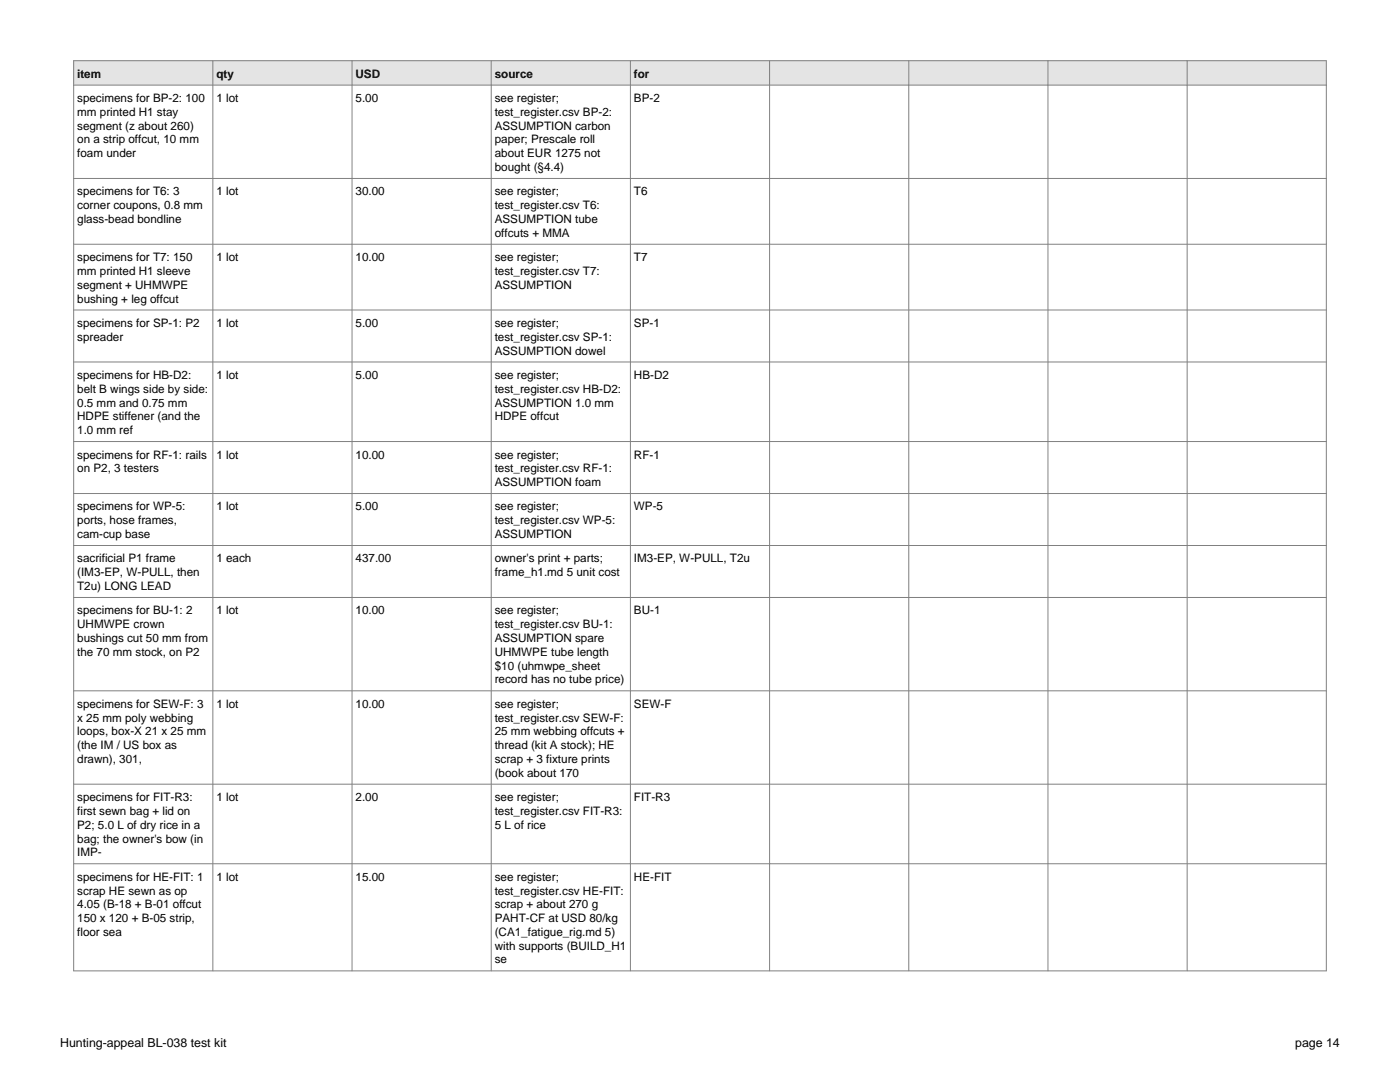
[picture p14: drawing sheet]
<svg xmlns="http://www.w3.org/2000/svg" width="279mm" height="216mm" viewBox="0 0 279 216" stroke-linecap="round" stroke-linejoin="round" font-family="sans-serif">
<defs><g id="words">
<g font-size="2.5">
<text x="12" y="208.9">Hunting-appeal BL-038 test kit</text>
<text x="258.5" y="208.9">page 14</text>
</g>
<g font-size="2.3">
<text x="15.4" y="15.5">item</text>
<text x="43.2" y="15.5">qty</text>
<text x="71" y="15.5">USD</text>
<text x="98.7" y="15.5">source</text>
<text x="126.5" y="15.5">for</text>
<text x="15.4" y="20.4">specimens for BP-2: 100</text>
<text x="15.4" y="23.1">mm printed H1 stay</text>
<text x="43.2" y="20.4">1 lot</text>
<text x="71" y="20.4">5.00</text>
<text x="98.7" y="20.4">see register;</text>
<text x="98.7" y="23.1">test_register.csv BP-2:</text>
<text x="126.5" y="20.4">BP-2</text>
<text x="15.4" y="25.9">segment (z about 260)</text>
<text x="15.4" y="28.6">on a strip offcut, 10 mm</text>
<text x="98.7" y="25.9">ASSUMPTION carbon</text>
<text x="98.7" y="28.6">paper; Prescale roll</text>
<text x="15.4" y="31.4">foam under</text>
<text x="98.7" y="31.4">about EUR 1275 not</text>
<text x="98.7" y="34.1">bought (§4.4)</text>
<text x="15.4" y="39">specimens for T6: 3</text>
<text x="15.4" y="41.8">corner coupons, 0.8 mm</text>
<text x="43.2" y="39">1 lot</text>
<text x="71" y="39">30.00</text>
<text x="98.7" y="39">see register;</text>
<text x="98.7" y="41.8">test_register.csv T6:</text>
<text x="126.5" y="39">T6</text>
<text x="15.4" y="44.5">glass-bead bondline</text>
<text x="98.7" y="44.5">ASSUMPTION tube</text>
<text x="98.7" y="47.3">offcuts + MMA</text>
<text x="15.4" y="52.1">specimens for T7: 150</text>
<text x="43.2" y="52.1">1 lot</text>
<text x="71" y="52.1">10.00</text>
<text x="98.7" y="52.1">see register;</text>
<text x="126.5" y="52.1">T7</text>
<text x="15.4" y="54.9">mm printed H1 sleeve</text>
<text x="15.4" y="57.6">segment + UHMWPE</text>
<text x="98.7" y="54.9">test_register.csv T7:</text>
<text x="98.7" y="57.6">ASSUMPTION</text>
<text x="15.4" y="60.4">bushing + leg offcut</text>
<text x="15.4" y="65.2">specimens for SP-1: P2</text>
<text x="43.2" y="65.2">1 lot</text>
<text x="71" y="65.2">5.00</text>
<text x="98.7" y="65.2">see register;</text>
<text x="126.5" y="65.2">SP-1</text>
<text x="15.4" y="68">spreader</text>
<text x="98.7" y="68">test_register.csv SP-1:</text>
<text x="98.7" y="70.7">ASSUMPTION dowel</text>
<text x="15.4" y="75.6">specimens for HB-D2:</text>
<text x="43.2" y="75.6">1 lot</text>
<text x="71" y="75.6">5.00</text>
<text x="98.7" y="75.6">see register;</text>
<text x="126.5" y="75.6">HB-D2</text>
<text x="15.4" y="78.4">belt B wings side by side:</text>
<text x="15.4" y="81.1">0.5 mm and 0.75 mm</text>
<text x="15.4" y="83.9">HDPE stiffener (and the</text>
<text x="98.7" y="78.4">test_register.csv HB-D2:</text>
<text x="98.7" y="81.1">ASSUMPTION 1.0 mm</text>
<text x="98.7" y="83.9">HDPE offcut</text>
<text x="15.4" y="86.6">1.0 mm ref</text>
<text x="15.4" y="91.5">specimens for RF-1: rails</text>
<text x="15.4" y="94.2">on P2, 3 testers</text>
<text x="43.2" y="91.5">1 lot</text>
<text x="71" y="91.5">10.00</text>
<text x="98.7" y="91.5">see register;</text>
<text x="98.7" y="94.2">test_register.csv RF-1:</text>
<text x="126.5" y="91.5">RF-1</text>
<text x="15.4" y="101.9">specimens for WP-5:</text>
<text x="43.2" y="101.9">1 lot</text>
<text x="71" y="101.9">5.00</text>
<text x="98.7" y="97">ASSUMPTION foam</text>
<text x="98.7" y="101.9">see register;</text>
<text x="126.5" y="101.9">WP-5</text>
<text x="15.4" y="104.6">ports, hose frames,</text>
<text x="15.4" y="107.4">cam-cup base</text>
<text x="98.7" y="104.6">test_register.csv WP-5:</text>
<text x="98.7" y="107.4">ASSUMPTION</text>
<text x="15.4" y="112.2">sacrificial P1 frame</text>
<text x="43.2" y="112.2">1 each</text>
<text x="71" y="112.2">437.00</text>
<text x="98.7" y="112.2">owner's print + parts;</text>
<text x="126.5" y="112.2">IM3-EP, W-PULL, T2u</text>
<text x="15.4" y="115">(IM3-EP, W-PULL, then</text>
<text x="15.4" y="117.7">T2u) LONG LEAD</text>
<text x="98.7" y="115">frame_h1.md 5 unit cost</text>
<text x="15.4" y="122.6">specimens for BU-1: 2</text>
<text x="15.4" y="125.4">UHMWPE crown</text>
<text x="43.2" y="122.6">1 lot</text>
<text x="71" y="122.6">10.00</text>
<text x="98.7" y="122.6">see register;</text>
<text x="98.7" y="125.4">test_register.csv BU-1:</text>
<text x="126.5" y="122.6">BU-1</text>
<text x="15.4" y="128.1">bushings cut 50 mm from</text>
<text x="15.4" y="130.9">the 70 mm stock, on P2</text>
<text x="98.7" y="128.1">ASSUMPTION spare</text>
<text x="98.7" y="130.9">UHMWPE tube length</text>
<text x="98.7" y="133.6">$10 (uhmwpe_sheet</text>
<text x="98.7" y="136.4">record has no tube price)</text>
<text x="15.4" y="141.2">specimens for SEW-F: 3</text>
<text x="15.4" y="144">x 25 mm poly webbing</text>
<text x="43.2" y="141.2">1 lot</text>
<text x="71" y="141.2">10.00</text>
<text x="98.7" y="141.2">see register;</text>
<text x="98.7" y="144">test_register.csv SEW-F:</text>
<text x="126.5" y="141.2">SEW-F</text>
<text x="15.4" y="146.7">loops, box-X 21 x 25 mm</text>
<text x="15.4" y="149.5">(the IM / US box as</text>
<text x="98.7" y="146.7">25 mm webbing offcuts +</text>
<text x="98.7" y="149.5">thread (kit A stock); HE</text>
<text x="15.4" y="152.2">drawn), 301,</text>
<text x="98.7" y="152.2">scrap + 3 fixture prints</text>
<text x="98.7" y="155">(book about 170</text>
<text x="15.4" y="159.9">specimens for FIT-R3:</text>
<text x="43.2" y="159.9">1 lot</text>
<text x="71" y="159.9">2.00</text>
<text x="98.7" y="159.9">see register;</text>
<text x="126.5" y="159.9">FIT-R3</text>
<text x="15.4" y="162.6">first sewn bag + lid on</text>
<text x="15.4" y="165.4">P2; 5.0 L of dry rice in a</text>
<text x="98.7" y="162.6">test_register.csv FIT-R3:</text>
<text x="98.7" y="165.4">5 L of rice</text>
<text x="15.4" y="168.1">bag; the owner's bow (in</text>
<text x="15.4" y="170.9">IMP-</text>
<text x="15.4" y="175.7">specimens for HE-FIT: 1</text>
<text x="15.4" y="178.5">scrap HE sewn as op</text>
<text x="43.2" y="175.7">1 lot</text>
<text x="71" y="175.7">15.00</text>
<text x="98.7" y="175.7">see register;</text>
<text x="98.7" y="178.5">test_register.csv HE-FIT:</text>
<text x="126.5" y="175.7">HE-FIT</text>
<text x="15.4" y="181.2">4.05 (B-18 + B-01 offcut</text>
<text x="15.4" y="184">150 x 120 + B-05 strip,</text>
<text x="98.7" y="181.2">scrap + about 270 g</text>
<text x="98.7" y="184">PAHT-CF at USD 80/kg</text>
<text x="15.4" y="186.7">floor sea</text>
<text x="98.7" y="186.7">(CA1_fatigue_rig.md 5)</text>
<text x="98.7" y="189.5">with supports (BUILD_H1</text>
<text x="98.7" y="192.2">se</text>
</g>
</g></defs>
<path d="M14.7 12.1h250v4.9h-250z" fill-rule="evenodd" fill="#e8e4da"/>
<g fill="none" stroke="#808080" stroke-width=".2">
<path d="M14.7 12.1h250v181.6h-250zM14.7 17h250M42.5 12.1v181.6M70.3 12.1v181.6M98 12.1v181.6M125.8 12.1v181.6M153.6 12.1v181.6M181.4 12.1v181.6M209.1 12.1v181.6M236.9 12.1v181.6M14.7 35.6h250M14.7 48.7h250"/>
<path d="M14.7 61.9h250M14.7 72.2h250M14.7 88.1h250M14.7 98.5h250M14.7 108.8h250M14.7 119.2h250M14.7 137.8h250M14.7 156.5h250M14.7 172.3h250"/>
</g>
<use href="#words"/>
</svg>
